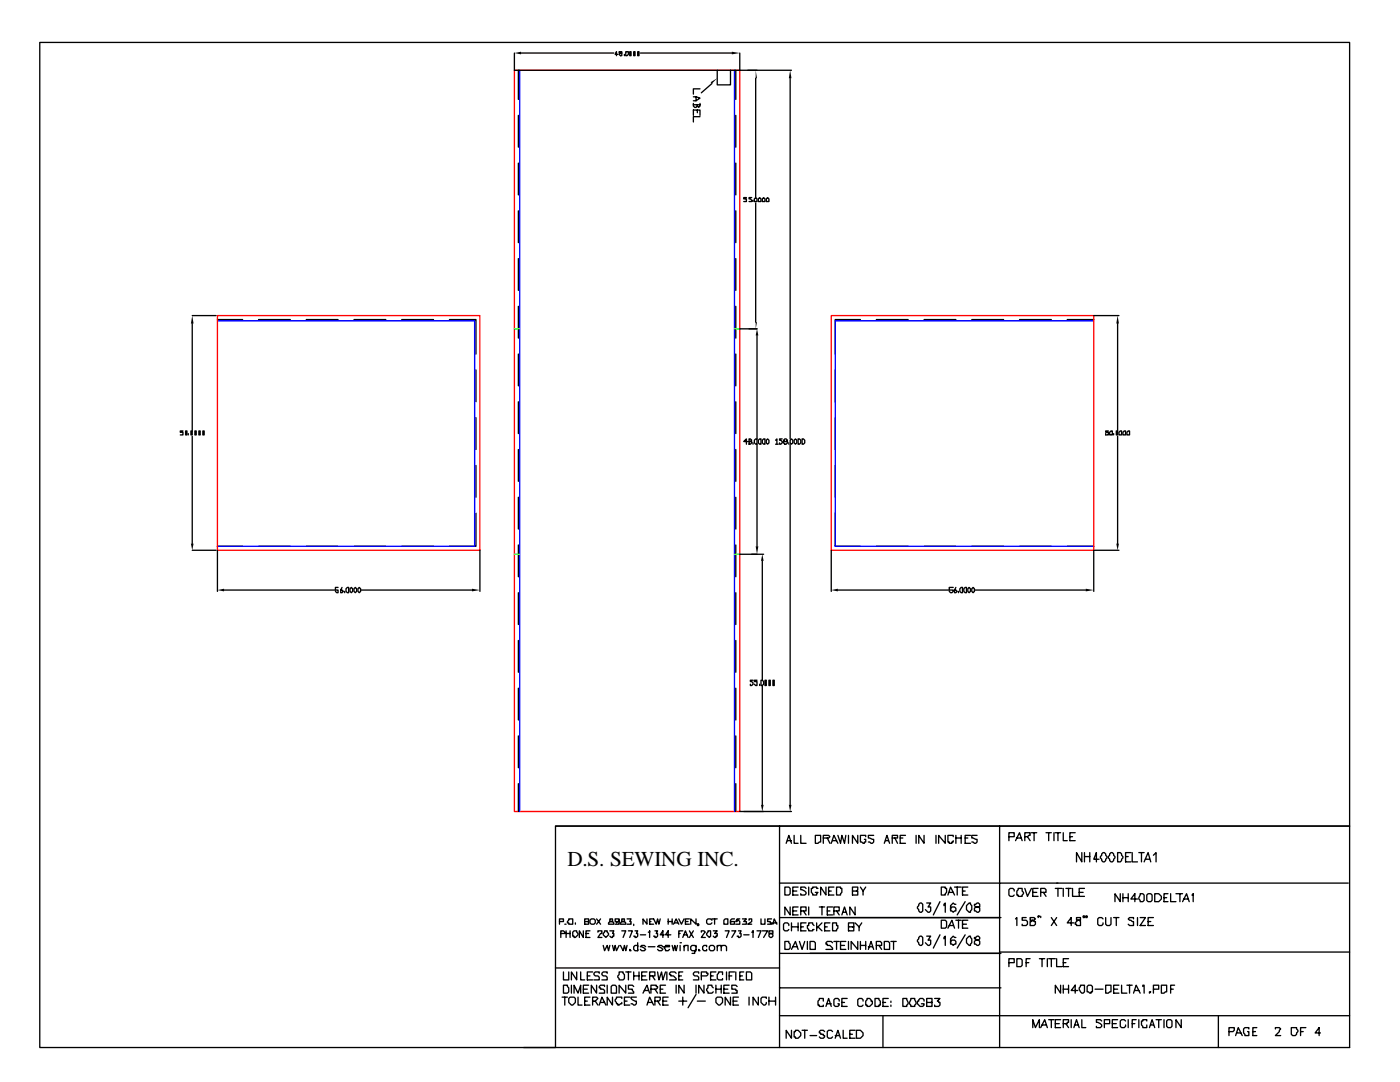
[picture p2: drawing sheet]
<svg xmlns="http://www.w3.org/2000/svg" width="279mm" height="216mm" viewBox="0 0 279 216" stroke-linecap="round" stroke-linejoin="round" font-family="sans-serif">
<defs><g id="words">
<text font-size="4.2" x="113.2" y="172.8">D.S. SEWING INC.</text>
</g></defs>
<path d="M102.7 14h44.9v147.9h-44.9zM43.4 63h52.4v46.8h-52.4zM165.9 63h52.4v46.8h-52.4z" fill="none" stroke="#f00" stroke-width=".26"/>
<path d="M103.7 14v147.9M146.6 14v147.9M43.4 64h51.3v45h-51.3M218.3 64h-51.6v45h51.6" fill="none" stroke="#00f" stroke-width=".26"/>
<g fill="none" stroke="#000" stroke-width=".26">
<path d="M7.9 8.5h261.4v156.3h-158.4v44.2h-103zM102.7 10.6v3.4h55.3M103.5 14v5.8M104 10.6h18.5M123.3 10.8h-.5l.2-.5v.8M123.8 10.6h-.2v-.3h.5v.3h-.3l-.2 .2 .2 .3h.3v-.5M124.6 10.8v.3M124.9 10.3h.5v.5l-.3 .3h-.2zM125.7 10.3h.2v.8h-.2zM126.5 10.3h.2v.8h-.2zM127.3 10.3h.2v.8h-.2zM127.8 10.6h18.2"/>
<path d="M138.4 19.3h.5l.8 .3-.8 .5h-.5M138.9 19.3v.8M139.7 17.7h-1.3v1.1M142.1 16.7l-2.1 1.8M143.1 14v2.9h2.7v-2.9M146.8 14v5.8M147.6 10.6v3.4M150.8 15.6v23.8M157.7 15.6v72M103.5 23v6.4M103.5 32.5v6.4M138.4 20.6v.6l.2 .2h.3l.3-.2v-.3"/>
<path d="M138.4 23v-1h1.3v1M138.4 20.9h1.3M139.2 22v.5M139.7 20.6v.6l-.3 .2-.2-.2M139.7 23.3h-1.3v1M146.8 23v6.4M146.8 32.5v6.4M149 39.4h-.6v.3h.6v.5h-.6M150 39.4h-.5v.3h.3l.2 .3v.2h-.5M150.3 40v.2M150.5 39.7l.3-.3 .3 .3v.5h-.6zM151.6 39.4l.3 .3v.5h-.6v-.5z"/>
<path d="M152.4 39.4l.3 .3v.5h-.6v-.5zM153.2 39.4l.3 .3v.5h-.6v-.5zM103.5 42.1v6.3M103.5 51.6v6.3M146.8 42.1v6.3M146.8 51.6v6.3M150.8 40.5v23.8M38.4 63h4.7M38.4 64.6v21.4M43.4 63.8h5M51.6 63.8h6.3M61.1 63.8h6.4"/>
<path d="M70.6 63.8h6.4M80.2 63.8h6.3M89.7 63.8h5.3v6.8M95 73.8v6.4M103.5 61.1v6.4M103.5 70.6v6.4M146.8 61.1v6.4M146.8 70.6v6.4M147.6 65.6h3.5M151.1 66.9v20.7M166.7 73.8v6.4M171.7 63.8h-5v6.8"/>
<path d="M174.9 63.8h6.3M184.4 63.8h6.4M193.9 63.8h6.4M203.5 63.8h6.3M213 63.8h5.3M218.3 63h5M223 64.6v21.4M36.5 86h-.5v.3h.5v.5h-.5M37 86h.3v.8h-.3zM37.6 86.5v.3M38.1 86h.3v.8h-.3zM38.4 87v21.5"/>
<path d="M38.9 86h.3v.8h-.3zM39.7 86h.3v.8h-.3zM40.5 86h.2v.8h-.2zM95 83.3v6.4M95 92.9v6.3M103.5 80.2v6.3M103.5 89.7v6.3M103.5 99.2v6.4M146.8 80.2v6.3M146.8 89.7v6.3M146.8 99.2v6.4M149.2 88.1h-.8l.6-.5v1"/>
<path d="M149.5 88.1v-.5h.3l.2 .2-.2 .3h-.3v.5h.3l.2-.2v-.3h-.2M150.3 88.4v.2M150.5 87.8l.3-.2h.3v1h-.3l-.3-.2zM151.1 88.6v20.4M151.6 87.6h.3v1h-.3l-.3-.2v-.6zM152.4 87.6h.3v1h-.3l-.3-.2v-.6zM153.2 87.6l.3 .2v.6l-.3 .2-.3-.2v-.6zM154.8 87.8l.2-.2v1M154.8 88.6h.5M156.1 87.6h-.5v.2h.2l.3 .3v.3l-.3 .2h-.2v-.2M156.6 88.1l-.2-.3 .2-.2h.3l.3 .2-.3 .3h-.5v.3l.2 .2h.3l.3-.2v-.3h-.3M157.4 88.4v.2"/>
<path d="M157.7 88.6v72M158 87.6l.2 .2v.6l-.2 .2-.3-.2v-.6zM158.5 87.8l.3-.2 .2 .2v.6l-.2 .2-.3-.2zM159.3 87.6h.2l.3 .2v.6l-.3 .2h-.2zM160.1 87.6h.2l.3 .2v.6l-.3 .2h-.2zM166.7 83.3v6.4M166.7 92.9v6.3M221.2 86h-.5v.3h.5v.5h-.5v-.3M221.7 86h.3v.8h-.5v-.5zM222.2 86.5v.3M222.8 86h.2v.8h-.2zM223 87v21.5"/>
<path d="M223.3 86.3l.3-.3h.2v.8h-.5zM224.4 86h.2v.8h-.5v-.5zM224.9 86.3l.3-.3h.2v.8h-.5zM38.4 109.8h4.7M43.4 109h5M43.4 109.8v8.2M44.7 117.7h22.2M51.6 109h6.3M61.1 109h6.4M67.5 117.2h-.6v.5h.6v.6h-.3l-.3-.3M68.3 117.2l-.3 .5v.6h.3l.2-.3-.2-.3h-.3M68.8 118v.3"/>
<path d="M69.3 117.2h.3v1.1h-.3l-.2-.3v-.5zM69.8 117.5l.3-.3 .3 .3v.5l-.3 .3-.3-.3zM70.6 117.5l.3-.3 .3 .3v.5l-.3 .3-.3-.3zM70.6 109h6.4M71.4 117.5l.3-.3 .3 .3v.5l-.3 .3-.3-.3zM72 117.7h22.2M80.2 109h6.3M95 102.4v6.6h-5.3M95.8 109.8v8.2M103.5 108.7v6.4M103.5 118.3v6.3M146.8 108.7v6.4"/>
<path d="M146.8 118.3v6.3M147.6 110.6h4.8M152.1 111.9v23.8M165.9 109.8v8.2M166.7 102.4v6.6h5M167.2 117.7h22.2M174.9 109h6.3M184.4 109h6.4M190.2 117.2h-.8v.5h.8v.3l-.2 .3h-.3l-.3-.3M190.8 117.2l-.3 .5v.6h.3l.2-.3-.2-.3h-.3M191.3 118v.3M191.6 117.5l.2-.3h.3v1.1h-.3l-.2-.3z"/>
<path d="M192.4 117.5l.2-.3h.3v1.1h-.3l-.2-.3zM193.1 117.5l.3-.3 .3 .3v.5l-.3 .3-.3-.3zM193.9 117.5l.3-.3 .3 .3v.5l-.3 .3-.3-.3zM193.9 109h6.4M194.5 117.7h22.2M203.5 109h6.3M213 109h5.3M223.3 109.8h-5v8.2M103.5 127.8v6.3M103.5 137.3v6.4M146.8 127.8v6.3M146.8 137.3v6.4"/>
<path d="M150.3 135.7h-.5v.3h.2l.3 .3v.2l-.3 .3h-.2v-.3M151.1 135.7h-.6v.3h.6v.8h-.3l-.3-.3M151.6 136.5v.3M151.9 135.7h.2l.3 .3v.5l-.3 .3h-.2zM152.1 136.8v23.8M152.7 135.7h.2v1.1h-.2zM153.5 135.7h.2v1.1h-.2zM154.3 135.7h.2v1.1h-.2zM103.5 146.8v6.4M103.5 156.4v5.5M146.8 146.8v6.4M146.8 156.4v5.5"/>
<path d="M110.9 164.8h158.4v44.2h-164.8M147.6 161.9h10.4M155.6 164.8v44.2M156.6 177h.8l.3 .3v1l-.3 .3h-.8zM156.9 168.3l.5-1.6 .6 1.6M157.2 167.7h.8M158.2 177.8h.8M158.5 166.7v1.6h.8M159.3 177h-1.1v1.6h1.1M159.8 166.7v1.6h1.1M160.9 177.3l-.3-.3h-.8v.5h.3l.8 .6v.2l-.3 .3h-.8v-.3M161.4 177v1.6"/>
<path d="M162.7 166.7h1.1v1.3h-.3l-.3 .3h-.5zM163.2 177.3h-.2v-.3h-.8v.3h-.3v.8l.3 .2v.3h.8v-.3l.2-.2h-.5M164.3 167.2h1.1l.2-.2-.2-.3h-1.1v1.6M164.8 177v1.6l-1-1.6v1.6M165.1 167.2l.5 1.1M165.4 177.8h.5M165.9 168.3l.5-1.6 .8 1.6M166.2 167.7h.8M166.4 177h-1v1.6h1M167 177h.7v.3h.3v.8l-.3 .2v.3h-.7zM167.2 166.7l.5 1.6 .3-1.6 .5 1.6 .3-1.6M169.3 166.7v1.6"/>
<path d="M170.1 177.8h.8l.3-.3v-.5h-1.1v1.6h1.1v-.8h-.3M171.2 166.7v1.6l-1.1-1.6v1.6M171.7 177l.5 .8v.8M172.8 167v-.3h-1.1v1.3l.8 .3v-.3h.3v-.5h-.3M172.8 177l-.6 .8M174.4 166.7h-1.1v.5l1.1 .3v.5l-.3 .3-.8-.3M176.5 168.3l.5-1.6 .5 1.6M176.7 167.7h.6M178.1 167.2h1v-.5h-1v1.6M178.6 167.2l.5 1.1M179.7 167.2h.5M180.7 166.7h-1v1.6h1"/>
<path d="M182.8 166.7v1.6M184.4 166.7v1.6l-1-1.6v1.6M186.8 166.7v1.6M187.6 179.9l-1.3 2.7M187.9 177h.7v.3h.3v.8l-.3 .2v.3h-.7zM188.6 166.7v1.6l-1.3-1.6v1.6M189.2 178.6l.5-1.6 .8 1.6M189.4 178.1h.8M190.2 167v-.3h-1v1.3h.2v.3h.6v-.3h.2v-.3M190.5 177h1.3M190.8 167.2h1M190.8 166.7v1.6"/>
<path d="M191 177v1.6M191.8 166.7v1.6M192.1 177.8h.5M192.6 167.2h.5M192.6 179.9l-1.6 2.7M193.1 177h-1v1.6h1M193.7 166.7h-1.1v1.6h1.1M195 166.7h-1.1v.5l1.1 .3v.5l-.3 .3-.8-.3M199.5 164.8v11.4h-43.9M201.3 167h1.1v-.8h-1.1v1.5M202.4 177.8v-.3l-.3-.2h-.5l-.3 .2v1.1l.3 .3h.5l.3-.3M202.7 167.7l.8-1.5 .5 1.5"/>
<path d="M202.9 167.2h.8M203.2 177.3h.8v.5l.3 .3-.3 .8h-.8v-.3h-.3v-.8l.3-.3zM204.5 177.3l.6 1.6 .7-1.6M204.5 167h.6l.2-.3h.3v-.5h-1.1v1.5M205.1 167l.5 .7M205.8 166.2h1.1M206.1 178.1h.8M206.4 166.2v1.5M207.2 177.3h-1.1v1.6h1.1M207.7 178.1h1.1v-.6l-.3-.2h-.8v1.6M208.2 178.1l.6 .8M208.8 166.2h1"/>
<path d="M209.3 166.2v1.5M210.3 166.2v1.5M210.6 177.3h1.3M210.6 166.2h1.1M210.9 176.2h58.2M211.1 176.2h-11.6v32.8M211.1 166.2v1.5M211.1 177.3v1.6M212.2 166.2v1.5h.8M212.2 177.3v1.6M212.7 177.3h1.1M213.3 177.3v1.6"/>
<path d="M213.5 167h.5M214 177.3v1.6h1.1M214.6 166.2h-1.1v1.5h1.1M215.4 178.1h.8M215.9 170.1v1.9l-1.1-1.9v1.9M216.4 177.3h-1v1.6h1M216.4 170.1v1.9M216.4 170.9h1.1M217.5 170.1v1.9M219.3 171.4h-1l.5-1.3v1.9M219.9 170.4l.2-.3h.3l.5 .8v.3l-.5 .8h-.3l-.2-.3v-.3l-.3-.2zM221.5 170.4l.2-.3h.3l.5 .8-.3 .8-.2 .3h-.3l-.5-.8z"/>
<path d="M223 170.1h.6l.5 .8v.3l-.5 .8h-.6zM223.6 178.3v1.6l-1.1-1.6v1.6M224.1 178.3v1.6M224.1 179.1h1.1M224.6 170.9h.6M225.2 178.3v1.6M225.7 170.1h-1.1v1.9h1.1M226 170.1v1.9h1M227 179.4h-1.3l.8-1.1v1.6M227.3 170.1h1M227.5 178.3h.6l.2 .3v1.1l-.2 .2h-.6v-.2l-.2-.3zM227.8 170.1v1.9"/>
<path d="M228.3 172l.8-1.9 .6 1.9M228.6 171.4h.8M228.9 178.6a.66 .66 0 0 1 1 0v1.1l-.2 .2h-.6l-.2-.2zM230.2 170.7l.5-.6v1.9M230.5 178.3h.7l.6 .6v.5l-.6 .5h-.7zM232.3 179.1h.5M233.1 178.3h-.8v1.6h.8M233.6 178.3v1.6h1.1M234.7 178.3h1.3M235.5 178.3v1.6M236 179.9l.8-1.6 .5 1.6M236.3 179.4h.8"/>
<path d="M237.9 178.6h.2v-.3v1.6M110.9 193.1h44.7M111.7 183.9h.7v-.5h-.7v1M111.9 186.3h.8v-.3l-.3-.3h-.5v1.4M112.2 199h1M112.4 196.6h.8v.2l.3 .3v.8l-.3 .3h-.8zM112.4 193.9v1.6h1.1v-1.6M112.7 184.4h.3zM112.7 199v1.6M113 185.7v1.4M113 186.3h.8M113.5 199.2a.94 .94 0 0 1 1.3 0v.8l-.5 .6h-.3l-.5-.6z"/>
<path d="M113.5 183.4h.8v1h-.8v-.3h-.3zM113.8 185.7v1.4M114 196.6v1.6M114.3 186l.3-.3h.5l.3 .8-.6 .6h-.2v-.3h-.3zM114.6 198.2v-1.6l.8 1.6 .5-1.6v1.6M114.8 184.1v.3M115.1 193.9v1.6l-1.1-1.6v1.6M115.4 199v1.6h.8M115.9 193.9v1.6h.8M116.4 185.7v1.4l-.8-1.4v1.4M116.4 197.4h.8M116.7 183.9h.8v-.5h-.8v1h.8v-.5h-.3"/>
<path d="M116.7 199.8h.5M116.9 186.3h.6M117.2 194.7h.5M117.5 196.6h-1.1v1.6h1.1M117.7 183.6a.66 .66 0 0 1 1.1 0v.5l-.3 .3h-.5l-.3-.3zM117.7 199h-1v1.6h1M117.7 185.7h-.8v1.4h.8M118.3 199.8h.5l.5-.6-.2-.2h-.8v1.6M118.3 193.9h-1.1v1.6h1.1M118.8 199.8l.5 .8M119.1 196.6v1.6l-1.1-1.6v1.6M119.1 183.4l.8 1"/>
<path d="M119.3 186v-.3h.8v.6h-.2l-.6 .8h.8M119.6 194.2v-.3h-.8l-.3 .3v.3l.3 .2h.5l.3 .3v.5h-1.1M119.9 183.4l-.8 1M120.4 188.6l.3 1.1 .5-1.1 .2 1.1 .3-1.1M120.7 185.7h.5v.3l.2 .3v.2l-.5 .6-.5-.6zM120.7 196.8v-.2h-.8l-.3 .2v.3h.3v.3h.5l.3 .2v.6h-1.1M121.2 194.2v-.3h-.8l-.3 .3v.3l.3 .2h.5l.3 .3v.5h-1.1M121.2 196.6v1.6M121.7 183.4v.5h.5l.3 .2v.3h-1.1v-.3l.3-.2h.5v-.5zM121.7 185.7h.8l-.3 .6h.3v.5h-.3v.3h-.2l-.3-.3M122 196.8l.2-.2h.6l.2 .2v1.4h-1zM122.2 199v1.6l-1-1.6v1.6"/>
<path d="M122.2 188.6l.3 1.1 .3-1.1 .2 1.1 .6-1.1M123.6 193.9h.8v.3l.2 .3v.8l-.2 .2h-.8v-.2l-.3-.3v-.3l.3-.2zM123.6 183.6v.3h-.3l-.3 .2v-.2h-.2v-.5h.8v1h-.8M123.8 188.6l.6 1.1 .2-1.1 .3 1.1 .2-1.1M124.1 183.4v.5h.5l.3 .2v.3h-1.1v-.3l.3-.2h.5v-.5zM124.1 199.2v-.2h-1.1v.2l-.2 .3v.3l.2 .2v.3h.3v.3l.8-.3v-.3M124.1 185.7h.8l-.5 1.4M124.6 199.8h.5M124.9 196.6v1.6l-1.3-1.6v1.6M124.9 193.9h1M125.1 183.4h.8l-.2 .5h.2v.5h-.8M125.4 185.7h.8l-.5 1.4"/>
<path d="M125.4 193.9v1.6M125.7 189.4l.2 .3h-.2zM125.7 199h-1.1v1.6h1.1M126.5 196.8l-.3-.2h-.8v.8h.8v.2l.3 .3v.3h-1.1M126.5 194.7h1M126.5 184.4v.3M126.5 193.9v1.6M126.7 185.7h.6l-.3 .6h.3v.5l-.3 .3h-.3v-.3h-.2M127 199h-1.1v.2l.3 .3 .8 .3v.5l-.3 .3-.8-.3M127.3 188.9v-.3h-.6l-.2 .3v.5l.2 .3h.6v-.3M127.3 188.1v1.6M127.5 193.9v1.6"/>
<path d="M127.8 186.5h1.1M128.1 194.7h.8M128.3 198.2l.8-1.6 .5 1.6M128.6 197.6h.8M128.9 188.9l-.3-.3h-.5l-.3 .3h.3l.8 .5-.3 .3h-.5l-.3-.3M129.1 193.9h-1v1.6h1M129.1 183.4v1l-.8-1v1M129.4 186h.2v-.3v1.4M129.4 188.9h1.3M129.6 194.7h1.1v-.8h-1.1v1.6M129.6 183.9h.3M129.9 197.4h1.1l.2-.3v-.3h-.2v-.2h-1.1v1.6"/>
<path d="M130.2 194.7l.5 .8M130.7 199.8h.8l.3-.3v-.5h-1.1v1.6M130.7 185.7h.5l-.2 .6h.2v.5l-.2 .3h-.3v-.3h-.3M130.7 197.4l.5 .8M131.2 193.9l.3 1.6 .5-1.6 .3 1.6 .5-1.6M131.2 199.8l.6 .8M131.8 183.4l-.3 1-.3-1-.2 1-.6-1h-.8v1h.8M131.8 197.4h.5M132.3 188.9l-.3-.3h-.5l-.3 .3 .8 .3 .3 .2-.3 .3h-.5l-.3-.3M132.3 199.8h.8M132.6 186.5h-.8l.5-.8v1.4M132.6 188.9h1v-.3h-.8v.3h-.2l.2 .8h.5l.3-.3"/>
<path d="M132.8 196.6h-1v1.6h1M133.1 193.9v1.6M133.3 199h-1v1.6h1M133.3 183.4v1M133.3 183.9h.8M133.9 186.5h-1.1l.5-.8v1.4M134.1 188.6l.3 1.1 .3-1.1 .2 1.1 .3-1.1M134.1 183.4v1M134.4 184.4l.5-1 .6 1M134.7 184.1h.5M134.9 194.2l-.2-.3h-.8l-.3 .3v.3h.3v.2h.5l.5 .6v.2h-1.3M134.9 196.6v1.6"/>
<path d="M135.5 183.4l.5 1 .5-1M135.5 199.8h1.6M135.5 194.7h.5M135.5 186.3h.2M135.7 188.1h.3zM135.7 188.6v1.1M136.3 193.9h-.8v1.6h.8M136.3 185.7h-.8v1.4M136.3 187.1l.5-1.4 .5 1.4M136.3 199v1.6M136.5 196.6v1.6l-1-1.6v1.6M136.5 188.9l.3-.3h.5v1.1"/>
<path d="M136.5 186.5h.6M136.5 188.6v1.1M136.8 183.9h.5M137.6 183.4h-.8v1h.8M137.6 185.7l.8 1.4M138.4 185.7l-.8 1.4M138.9 183.4v1l-1.1-1v1M138.9 188.6v1.1l-.3 .3v.2h-.5M138.9 188.9l-.3-.3h-.5l-.3 .3v.5l.3 .3h.5l.3-.3M138.9 196.6v1.6M138.9 198.4l-1.6 2.7M139.2 199.8h1.6"/>
<path d="M139.4 189.4l.3 .3h-.3zM139.4 194.2v-.3h-.8l-.2 .3v.3l.2 .2h.6l.2 .3v.5h-1M139.4 184.4h-.2h.2v.3h-.2M140 194.7h1l.3-.2v-.3h-.3v-.3h-1v1.6M140 186v-.3h.5l.3 .3-.8 1.1h.8M140.5 196.6v1.6l-1.1-1.6v1.6M141 188.9v-.3h-.5l-.3 .3v.5l.3 .3h.5v-.3M141.3 185.7h.5v1.1l-.2 .3-.6-.6zM141.6 188.9a.66 .66 0 0 1 1 0v.5l-.3 .3h-.5l-.2-.3zM141.8 194.7h.5M142.1 183.6l-.3-.2h-.5l-.3 .2v.5l.3 .3h.5l.3-.3M142.1 183.4h1"/>
<path d="M142.3 197.1l-.2-.3v-.2h-.8v.5l-.3 .3 .3 .8h.8l.2-.3M142.3 185.7h.8l-.5 .6h.5v.5h-.2v.3h-.3l-.3-.3M142.6 183.4v1M142.9 193.9h-1.1v1.6h1.1M142.9 197.4h1M142.9 196.6v1.6M143.1 199h.8l.3 .2v.8l-.5 .6h-.3l-.5-.6v-.8zM143.1 188.9l.3-.3h.5v1.1M143.1 188.6v1.1M143.9 188.9l.3-.3h.5l.3 .3v.8M143.9 196.6v1.6M144.2 194.5v-.6h-.8v.3l-.3 .3v.8l.3 .2h.8v-.2"/>
<path d="M144.5 183.6l.2-.2h.6v1h-.8zM144.5 197.4h.8M144.7 185.7h.8l-.5 1.4M145 193.9v1.6M145.5 196.6h-1v1.6h1M145.5 194.7h.5M145.8 199v1.6l-1.1-1.6v1.6M146 185.7h.8l-.8 1.4M146.3 199.8h.8M146.6 193.9h-1.1v1.6M146.6 183.4h-.6l-.2 .2v.8h.8v-.5h-.8v.2M146.8 193.9v1.6"/>
<path d="M147.1 196.8l-.3-.2h-.8v.8h.8v.2h.3v.6h-1.1M147.4 199h-1.1v1.6h1.1M147.4 185.7h.5l-.3 .6h.3v.5l-.3 .3h-.2v-.3h-.3M147.6 183.4h-.5l-.3 .5h.3v-.3h.3l.2 .3v.5h-.8M147.6 194.7h.6M148.2 183.4h.8l-.6 .5h.6v.5h-.8M148.4 193.9h-.8v1.6h.8M148.4 186.5h1.1M149 193.9h.8l.2 .3v1.3h-1zM149.5 183.6v-.2h.5v.5l-.8 .5h.8M149.5 199v1.6M150 186h.3v-.3v1.4"/>
<path d="M151.1 185.7h.8l-.6 1.4M151.3 199v1.6l-1-1.6v1.6M151.9 183.4v1h.8v-1M152.1 185.7h1.1l-.8 1.4M152.9 199.2v-.2h-.8l-.2 .2v.8l.5 .6h.3l.2-.3v-.3M153.5 185.7v.6h.5l.3 .2v.3l-.3 .3h-.3l-.2-.3v-.3l.2-.2h.6v-.6zM153.5 199.8h1.3M153.5 199v1.6M154 183.4h-.8v.5h.5v.2h.3v.3h-.8M154.3 184.4l.2-1 .5 1M154.3 184.1h.7M154.8 199v1.6"/>
<path d="M155.6 183.1h44.2M155.6 190.2h44.2M155.6 197.1h44.2M156.6 187.9h.8v.2l.3 .3v.8l-.3 .2h-.8zM157.4 184.7v-.3l-.2-.3h-.6l-.2 .3v1.1l.2 .2h.6l.2-.2M157.7 181v1.6l-1.1-1.6v1.6M158 189.4l.8-1.5 .5 1.5M158 184.1v1.6M158 184.9h1.3M158.2 181.8h.8M158.2 188.9h.8M159.3 181h-1.1v1.6h1.1"/>
<path d="M159.3 184.1v1.6M159.5 187.9l.6 1.5 .5-1.5M159.8 181.8h1.1v-.8h-1.1v1.6M159.8 184.9h.5M160.3 181.8l.6 .8M160.9 184.1h-1.1v1.6h1.1M161.1 187.9v1.5M161.4 181v1.6M161.7 187.9h.8l.2 .2v1.3h-1zM162.5 184.7l-.3-.3v-.3h-.8v.6h-.3v.5l.3 .3v.2h.8v-.2h.3M163 184.1v1.6M163.2 184.9l.8 .8"/>
<path d="M163.5 181h1.1M164 181v1.6M164 184.1l-1 1.1M164.3 199.8v-.6h-.8v.3l-.3 .3v.8h.3v.2h.8v-.2M164.6 184.9h.5M165.1 181.8h.5M165.6 184.1h-1v1.6h1M166.2 184.1h.8v.6h.2v.5l-.2 .3v.2h-.8zM166.2 181h-1.1v1.6h1.1M166.2 188.1l-.3-.2h-.8l-.3 .2v.3h.3v.2h.5l.6 .6v.2h-1.4M166.4 181.8h1.1v-.8h-1.1v1.6M166.4 187.9h1.1"/>
<path d="M167 181.8l.5 .8M167 187.9v1.5M167.5 199.8v-.3l-.3-.3h-.5l-.3 .3v1.1l.3 .2h.5l.3-.2v-.3h-.3M167.7 188.6h.8M168 182.6l.5-1.6 .6 1.6M168.3 182h.5M168.8 187.9h-1.1v1.5h1.1M169.1 199.2h-1.1v1.6h1.1M169.3 184.9h1.1v-.8h-1.1v1.6h1.1v-.8h-.3M169.3 187.9v1.5M170.7 181v1.6l-1.1-1.6v1.6M170.7 184.1l.7 .8v.8"/>
<path d="M171.2 187.9v1.5l-1.3-1.5v1.5M171.7 188.6h1.1M171.7 187.9v1.5M172 184.1l-.6 .8M172.2 199.8v-.3l-.2-.3h-.6l-.2 .3v1.1l.2 .2h.6l.2-.2M172.8 187.9v1.5M173 199.2h.6l.2 .3v.3h.3v.5l-.5 .5h-.6v-.2h-.2v-.8l.2-.3zM173.3 189.4l.5-1.5 .6 1.5M173.3 188.9h.8M174.6 199.2h.8v.3l.3 .3v.8h-.3v.2h-.8zM174.9 188.6h1v-.5l-.2-.2h-.8v1.5M175.4 188.6l.5 .8"/>
<path d="M176.5 187.9h.8l.2 .2v1.3h-1zM177.3 199.2h-1.1v1.6h1.1M177.8 199.8v.2zM177.8 187.9h1.1M178.3 187.9v1.5M180.2 199.2h.8l.2 .8-.2 .8h-.8zM181.8 199.2h.8l.2 .8-.2 .8h-.8v-.2l-.3-.3zM183.4 180.4l.2-.2h.3l.2 .2v1.4l-.2 .2h-.3l-.2-.2v-.3l-.3-.3zM183.4 187.1l.2-.3h.3l.2 .3v1.3l-.2 .2h-.3l-.2-.2v-.3l-.3-.2zM184.4 199.8v-.3l-.3-.3h-.5l-.2 .3v.3h-.3v.5l.5 .5h.5l.3-.2v-.3h-.5M184.9 180.2h.8l-.5 .8h.5v.8l-.2 .2h-.3l-.5-.5M184.9 186.8h.8l-.5 .8h.5v.8l-.2 .2h-.3l-.5-.5"/>
<path d="M186.5 199.2h1.1l-.5 .6h.2v.2h.3v.6l-.3 .2h-.8v-.2M187.6 186.5l-1.3 2.7M187.9 183.6h.7l.3 .3v1l-.3 .3h-.7zM188.4 180.7v-.3l.2-.2v1.8M188.4 187.3v-.2l.2-.3v1.8M189.2 185.2l.8-1.6 .5 1.6M189.4 184.7h.8M190.8 180.4h-.3l-.3-.2-.5 .5v1.1h.3l.2 .2 .3-.2h.3v-.6l-.3-.2h-.5l-.3 .2v.3M190.8 187.1h-.3l-.3-.3-.5 .5v1.1h.3l.2 .2 .3-.2h.3v-.5l-.3-.3h-.5l-.3 .3v.2M190.8 183.6h1M191.3 183.6v1.6M192.1 184.4h.8"/>
<path d="M192.6 186.5l-1.6 2.7M192.9 180.7l.5-.5h.3v.2l.2 .3v.8l-.2 .3v.2h-.3l-.5-.5zM192.9 187.3l.5-.5h.3v.3l.2 .2v.8l-.2 .3v.2h-.3l-.5-.5zM193.1 183.6h-1v1.6h1M194.5 180.4v.3l.2 .3h.6l.2 .2v.6l-.2 .2-.8-.2v-.6l.2-.2h.8v-.6l-.2-.2zM194.5 187.1v.2h.2v.3h.6l.2 .3v.5l-.2 .2-.8-.2v-.5l.2-.3h.6l.2-.3v-.2l-.2-.3zM199.5 190h69.8M201.3 192.1h1.1v-.8h-1.1v1.6M202.7 183.4l.2-.3v1.6M202.9 191.3h.8l.3 .3v1l-.3 .3h-.8zM204.8 183.1h-.8v.5h.8l.3 .3v.5l-.3 .3h-.8v-.3M204.8 192.1h.5"/>
<path d="M205.6 183.1v.5h.5l.3 .3h.2v.5l-.2 .3h-.8v-.8h.2l.8-.5-.2-.3zM205.6 191.3h-.8v1.6M207.4 182.8h-.2h.2l-.2 .3M207.4 191.3h1.1M207.7 182.8v.3M208 191.3v1.6M209 191.3v1.6M209.3 191.3h1.3M209.8 191.3v1.6M209.8 183.1l1.1 1.6M210.9 191.3v1.6h1M210.9 183.1l-1.1 1.6"/>
<path d="M211.7 196.6v1.6l-1.1-1.6v1.6M212.2 192.1h.5M212.2 197.4h1.1M212.2 196.6v1.6M213.3 191.3h-1.1v1.6h1.1M213.3 196.6v1.6M214.3 184.1h-1.3l.8-1v1.6M214.8 183.1v.5h.6l.2 .3v.8h-.8v-.3h-.2v-.3l.5-.5h.5v-.5zM215.1 197.6h-1.3l.8-1v1.6M215.6 196.6h.8v1.3l-.2 .3h-.3l-.5-.8zM216.4 182.8h-.2h.2v.3h-.2M217 196.8a.66 .66 0 0 1 1 0v1.1h-.2v.3l-.8-.3z"/>
<path d="M217 182.8h-.3h.3v.3h-.3M218.5 197.4h1.6M220.1 183.4l-.2-.3h-.6l-.2 .3v1l.2 .3h.6l.2-.3v-.3M220.7 196.6h1v1.3h-.2l-.3 .3h-.5zM220.7 183.1v1.3l.2 .3h.6l.2-.3v-1.3M222.2 183.1h1.1M222.2 197.4h.8M222.8 183.1v1.6M223.3 196.6h-1.1v1.6h1.1M223.8 196.6v1.6h1.1M224.9 196.6h1.1M225.4 196.6v1.6"/>
<path d="M226.2 183.4v-.3h-.8l-.2 .3 .8 .5h.2v.8h-.8l-.2-.3M226.2 198.2l.5-1.6 .8 1.6M226.5 197.6h.8M227 183.1v1.6M227.5 183.1h1.1l-1.1 1.6h1.1M228.1 196.8v-.2h.2v1.6M229.1 183.9h.6M229.4 197.9h.3l-.3 .3zM230.2 183.1h-1.1v1.6h1.1M230.2 197.4h1v-.8h-1v1.6M231.8 196.6h1v1.3h-.2l-.3 .3h-.5zM233.6 197.4h.6"/>
<path d="M234.4 196.6h-.8v1.6M119.6 200.6l.5-1.6 .8 1.6M119.9 200h.8M129.1 200.6l.5-1.6 .8 1.6M129.4 200h.8M155.6 202.7h113.7M158 205.6v1.6l-1.1-1.6v1.6M158.5 205.8h.3v-.2h.5l.5 .5v.5l-.5 .6h-.5v-.3h-.3zM160.1 205.6h1M160.6 205.6v1.6M161.7 206.6h1.3M164.6 205.8l-.3-.2h-.5l-.3 .2v.3h.3v.3h.5v.2h.3v.3l-.3 .3h-.5l-.3-.3"/>
<path d="M164.8 200.8l.6-1.6 .5 1.6M165.1 200.3h.8M166.2 205.8l-.3-.2h-.5l-.3 .2v1.1l.3 .3h.5l.3-.3M166.7 207.2l.5-1.6 .5 1.6M166.7 206.6h.8M168 200h.5M168.3 205.6v1.6h.8M169.6 206.4h.5M170.7 205.6h-1.1v1.6h1.1M170.9 205.6h.8l.5 .5v.5l-.5 .6h-.8zM176.2 202.7v6.3M176.2 200h.5"/>
<path d="M177.8 200.6v.2M184.9 200h1.1v-.8h-1.1v1.6h1.1v-.8h-.3M206.1 205.1v-1.6l.5 1.6 .8-1.6v1.6M207.7 205.1l.8-1.6 .5 1.6M208 204.5h.8M209.3 203.5h1M209.8 203.5v1.6M210.6 204.3h.8M211.7 203.5h-1.1v1.6h1.1M212.2 204.3h.8v-.3h.3v-.5h-1.1v1.6M212.7 204.3l.6 .8M213.8 203.5v1.6"/>
<path d="M214.3 205.1l.5-1.6 .6 1.6M214.6 204.5h.5M215.9 203.5v1.6h.8M219.9 203.7l-.3-.2h-.8v.5h.3l.8 .5v.3l-.3 .3h-.8v-.3M220.4 204.3h1.1v-.8h-1.1v1.6M222 204.3h.8M223 203.5h-1v1.6h1M224.6 203.7l-.2-.2h-.6l-.2 .2v1.1l.2 .3h.6l.2-.3v-.3M225.2 203.5v1.6M226 204.3h.5M226.7 203.5h-.7v1.6M227.3 203.5v1.6"/>
<path d="M228.9 203.7v-.2h-.8v.2h-.3v.8l.3 .3v.3h.8v-.6M229.4 205.1l.5-1.6 .6 1.6M229.7 204.5h.5M230.7 203.5h1.1M231.2 203.5v1.6M232.3 203.5v1.6M232.8 203.7l.3-.2h.5l.3 .2v1.1l-.3 .3h-.5l-.3-.3zM235.7 203.5v1.6l-1-1.6v1.6M243.2 202.7v6.3M245.3 205.8h.8l.2-.2v-.5h-1v1.5M246.6 206.6l.5-1.5 .8 1.5M246.9 206.1h.7"/>
<path d="M249.2 205.3v-.2h-.8l-.2 .2v.8l.2 .3v.2h.8v-.8h-.2M250 205.8h.6M250.8 205.1h-.8v1.5h.8M254.5 205.3v-.2h.8l.3 .2-.3 .3v.2l-.8 .8h1.1M257.7 205.1h1.1v.2l.2 .3v.2l-.5 .8h-.5l-.3-.2zM259.6 205.8h.5M260.6 205.1h-1v1.5M263.5 206.1h-1l.8-1v1.5"/>
</g>
<g fill="#000">
<path d="M102.7 10.6l1.3-.3v.5zM141.8 16.4l1.3-.8-1 1.1zM146 10.3l1.6 .3-1.6 .2zM150.8 14l.3 1.6h-.3zM157.7 14l.3 1.6h-.6zM38.4 63l.2 1.6h-.5zM151.1 65.6l.2 1.3h-.5zM150.8 64.3h.3l-.3 1.3zM223 63l.3 1.6h-.5zM38.1 108.5h.5l-.2 1.3zM43.4 117.7l1.3-.2v.5zM94.2 117.5l1.6 .2-1.6 .3z"/>
<path d="M150.8 109h.5l-.2 1.6zM152.1 110.6l.3 1.3h-.5zM165.9 117.7l1.3-.2v.5zM216.7 117.5l1.6 .2-1.6 .3zM222.8 108.5h.5l-.3 1.3zM151.9 160.6h.5l-.3 1.3zM157.4 160.6h.6l-.3 1.3z"/>
</g>
<path d="M102.7 65.6h1M146.6 65.6h1M102.7 110.6h1M146.6 110.6h1" fill="none" stroke="#0f0" stroke-width=".26"/>
<use href="#words"/>
</svg>
